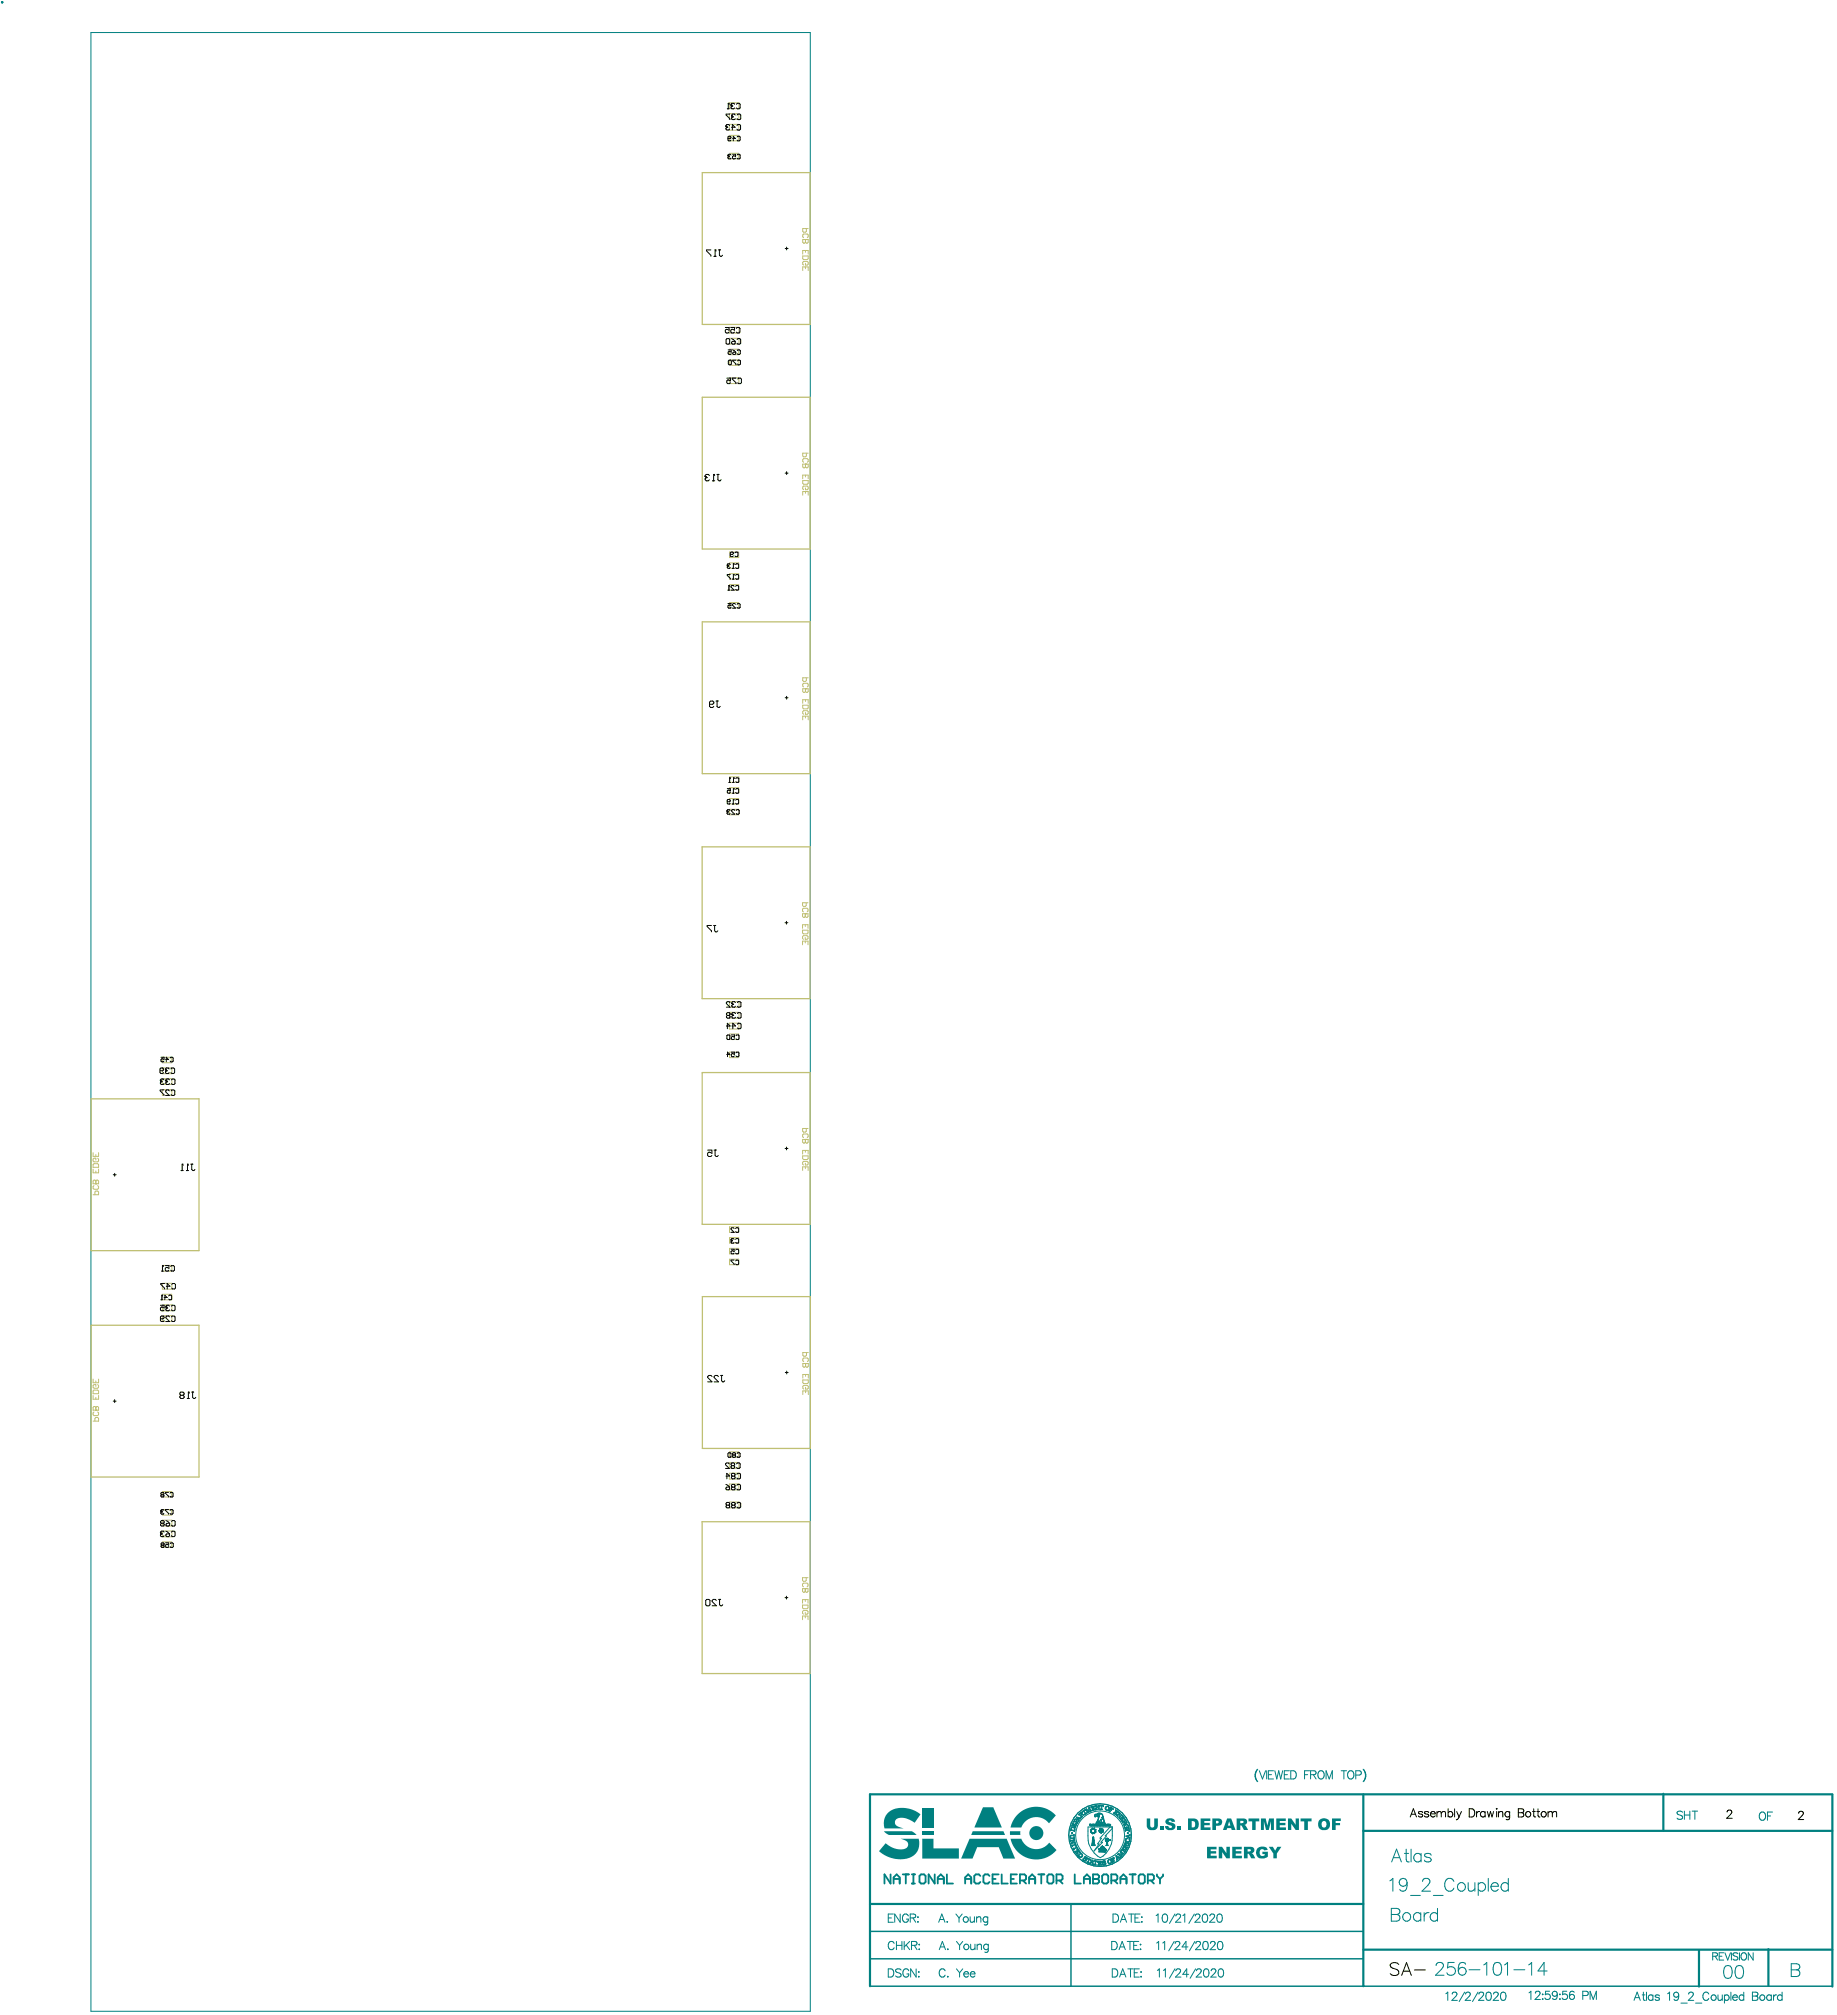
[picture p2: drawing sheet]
<svg xmlns="http://www.w3.org/2000/svg" width="425mm" height="466mm" viewBox="0 0 425 466" stroke-linecap="round" stroke-linejoin="round" font-family="sans-serif">
<g fill="#008080">
<path d="M233.5 423.5h2.4v.9h-2.4z"/>
<path d="M224.9 423.5h7.1l.4 .9h-7.9z"/>
<path d="M227.3 418h2.4l1.9 4.7h-6.3z"/>
<path d="M213.2 425.2h2.6v2.3h5.9v2.3h-8.5z"/>
<path d="M204.3 423.5h6.5l1.1 .9h-6.4z"/>
<path d="M235.4 419.5a6.1 6.1 0 0 1 8.7 .4l-1.6 1.8a3.7 3.7 0 0 0-6.4 1h-2.4a6 6 0 0 1 1.7-3.2z"/>
<path d="M205.5 419.1a6.3 6.3 0 0 1 7.3 .5l-1.3 2a3.9 3.9 0 0 0-4.2-.9 1.1 1.1 0 0 0-.3 1.3 1.1 1.1 0 0 0 1.1 .6l.8 .3h-4.4a3.6 3.6 0 0 1 1-3.8z"/>
<path d="M233.7 425.2h2.4a3.7 3.7 0 0 0 6.5 1l1.7 1.7a6.1 6.1 0 0 1-6.1 2 6.1 6.1 0 0 1-4.5-4.7z"/>
<path d="M224.2 425.2h8.6l1.9 4.6h-2.7l-1.1-2.6h-5l-1 2.6h-2.7z"/>
<path d="M204.8 426.3a4.4 4.4 0 0 0 4.9 1 1.11 1.11 0 0 0 .2-1.2 1.11 1.11 0 0 0-1-.6l-.7-.3h4.2a3.7 3.7 0 0 1-4.2 4.8l-1.2-.1a7.4 7.4 0 0 1-3.8-1.8z"/>
<circle cx="239.6" cy="424" r="1.62"/>
</g>
<g fill="none" stroke="#008080" stroke-width=".23">
<path d="M21 7.5h166.4v457.7h-166.4zM249.2 419.3a7.2 7.2 0 0 0-1.9 6.6M249.4 419.7l.7-.5 .1 .4 .6 .1-.2 .2-.6-.2-.1 .2 .4 .2M249.4 419.7h.1M249.4 419.7h.1l.5 .6M249.7 419.6h.1M249.7 419.4a.21 .21 0 0 1 .4 0 .21 .21 0 0 1-.1 .3l-.1 .1-.3-.3zM250.6 418.8l.4-.1-.2-.2-.6 .5v.2l.3-.3 .4 .6v.1l.3-.2M250.6 418.8h.1M250.6 418.8l.6 .6M251.2 419.4h.1M251.3 419.3h.1"/>
<path d="M251.5 417.7l-1.2 .7-1.1 .9M251.5 417.8l-1.2 .6-1.1 .9M251.6 419.2l-.3 .1M251.6 419.1v.1M252 418l.4 .8M252 418h.1M252 418l-.3 .1 .1 .7-.6-.5-.3 .2 .2 .1 .2 .7M252.1 418.9l-.3-.8 .1 1-.8-.7 .5 .7M252.1 418.9h.1M252.3 417.9l.7-.2 .2 .2h-.6v.3l.3-.3 .1 .4-.4-.1 .2 .4 .5-.4M252.3 417.9h.1M252.3 417.9l.3 .8"/>
<path d="M252.4 418.8h.1M252.4 418.8l-.3 .1M252.5 418.7v.1M252.5 418.7h.1M252.6 418.7h-.1M252.9 417.3l-1.4 .5M253.3 418.2h.1M253.3 418.2v.4l-.8 .2M253.3 418.5h.1M253.3 418.5h.4M253.7 418.5l-.2-.8 .7 .8v-1l-.3 .1 .2 .7-.5-.7h-.3l.1 .2v.7M253.7 418.5h.1"/>
<path d="M253.7 419.7h.1M253.8 419.7h.1M254.1 419.7v.4M254.1 419.7v.1M254.1 419.7h.1M254.2 419.5h.1M254.2 419.5l-.4 .1a.69 .69 0 0 1 .8-.1 .69 .69 0 0 1 .4 .6M254.2 419.5l.2 .1-.3 .1M254.3 417.5l.8 .1v.2l-.3-.2 .1 .9h-.5l.2-.2v-.6l-.3 .1zM255.8 417.3l-1.4-.1-1.5 .1-1.4 .4M255.8 417.3l1.4 .5M256.7 418.9h.1"/>
<path d="M256.7 418h.1M256.7 418l.7 .2v.3l-.5-.4-.1 .3h.3M256.7 418l-.2 .7-.2 .1 .4 .1M257.1 418.4h.1M257.1 418.4l-.1 .4-.3-.3v.4M257.2 417.8l1.2 .6 1.1 .9M257.2 417.7l1.2 .7 1.1 .9M257.5 419.3h-.1M258 418.6l.6 .4v.3M258 418.6h.1M258 418.6l-.3 .6-.2 .1M258.5 419.3l-.2-.4h-.2l-.1 .1 .3 .1-.2 .3-.2-.3-.2 .3 .7 .2-.3 .2-.7-.5"/>
<path d="M258.5 419.3h.1M258.8 419.2l-.4 .6-.2 .1 .3 .2M258.8 419.2l.3 .2-.2 .9 .4-.6M258.8 419.2h.1M259.2 419.6l.3 .3M259.2 419.6l.1 .1M259.5 419.3a7.3 7.3 0 0 1 2 6.6M259.5 419.9l-.7 .5 .1-1-.5 .7M259.5 419.9h.1M259.6 420h.1M247.1 424.4l.2 1.5M247.3 425.9l.4 1.4"/>
<path d="M247.5 425.5h.1M247.5 425.5l.1 .4M247.5 425.5l.1 .1M247.6 425.6h.1M247.6 425.9h.1M247.6 423.4h.1M247.6 423.4l.8 .2M247.7 427.2l.6 1.3 .9 1M247.7 427.3l.7 1.2 .8 1.1M247.8 426.7l.1 .4 .7-.4h.2M247.8 422.3h.1M247.8 422.7a.38 .38 0 0 1 .6 .1 .38 .38 0 0 1-.1 .5l-.6-.2z"/>
<path d="M247.8 426.7l.9-.3 .1 .3M247.8 426.7h.1M248 422.1l.3-.5h-.3l-.2 .7M248 422.1h.1M248 422.1l.3 .1-.1-.4 .4 .2-.3 .2 .4 .1v-.6l.2 .2-.2 .7-.1-.1-.8-.2M248.2 427.5h.1M248.2 427.5l.1 .3M248.3 421.3l.2-.4a.28 .28 0 0 1 .4-.2 .28 .28 0 0 1 0 .4l-.1 .2 .5 .1-.3 .3M248.3 421.3h.1M248.3 421.3l.6 .2 .1 .2M248.3 424.3h.1M248.3 427.8h.1"/>
<path d="M248.3 424.3l-.6 .1a.38 .38 0 0 0-.3 .4 .38 .38 0 0 0 .3 .4l.7 .1M248.4 424.3v.4l-.6-.1a.28 .28 0 0 0-.3 .2 .28 .28 0 0 0 .3 .3l.6-.2v.4M248.4 425.3h.1M248.4 425.4l.1 .3-.7 .6 .7-.3 .1 .3-.9 .1 .7-.8-.8 .1v.2M248.4 425.4h.1M248.4 425.4l-.8 .2M248.4 423.6h.1M248.5 423.2l-.1 .4M248.5 423.2a.48 .48 0 0 0-.3-.7 .48 .48 0 0 0-.6 .5v.4M248.5 428.2h.1M248.5 420.8l.4 .2-.1 .3-.4-.2zM248.8 426.7h.1"/>
<path d="M248.9 427.2l-.7 .3M248.9 427.2l-.3-.3h.2l.4 .7-.2 .1v-.4l-.7 .5M248.9 427.2h.1M249 420.4l.4 .1-.2 .2zM249 421.7h.1M249.2 429h.1M249.3 427.7l-.8 .5M249.3 427.7l.4 .6-.2 .2-.2-.6-.2 .2 .3 .2-.3 .2-.1-.4-.3 .3 .6 .4h-.3l-.5-.6M249.3 427.7h.1M249.3 421.2h.1M249.5 429.1l.4-.4a.35 .35 0 0 1 .3 .4 .35 .35 0 0 1-.4 .3 .35 .35 0 0 1-.3-.3zM249.8 428.5l-.4 .6-.2-.1"/>
<path d="M249.8 428.4l.3 .3a.49 .49 0 0 1 .1 .8 .49 .49 0 0 1-.8-.1l-.2-.4M249.8 428.4h.1M249.9 428.7h.1M249.9 420.4l-1-.1 .4 .9M249.9 420.4h.1M250 420.4l-.3 .3-.2-.2-.2 .3 .3 .2-.3 .2M250 420.3h.1M250.3 420.1h.1M250.3 420.1l-.3 .2M250.7 429.5l.3-.1 .4 .3-.1 .2-.2-.4-.3 .2a.36 .36 0 0 1 .4 .4 .36 .36 0 0 1-.4 .3l-.4-.3 .1-.3 .2 .5 .3-.1zM251.3 430.6v.1M251.3 429.9l.2-.2 .8 .4-.1 .3"/>
<path d="M251.3 429.9l.5 .1-.3 .6M251.5 430.6l-.2 .1M251.5 430.6h.1M251.6 422.5h5.6v1a5.9 5.9 0 0 1-2.8 6.1 5.8 5.8 0 0 1-2.8-6.1zM251.9 430.9h.1M251.9 430.9l.3 .2M251.9 430.9l.8-.7 .1 1.1-.3-.2 .1-.3-.4-.1v.3M251.9 422l.1 .2h.3M251.9 421.9v.1M251.9 421.9h.1M252 421.9h-.1M252 421.9l.5 .2-.2-.2h.1l.4 .4-.5-.1"/>
<path d="M252.2 430.3l-.3-.3-.3 .7 .1 .2-.4-.3M252.2 430.3v.1M252.2 431v.1M252.3 422.2h.1M252.4 423.9h-.1M252.4 426.8l.4-.1v-.2l.1 .3M252.4 423.2h-.3l.2 .2-.2 .1 .3 .1-.3 .2 .3-.1-.1 .2M252.4 423.2h.1M252.5 426.8h.1M252.5 426.3h.5M252.5 426.3l.1 .1M252.6 422.8l.1 .3"/>
<path d="M252.6 426.1h.4M252.6 422.8h.1M252.6 422.8v.3l-.3-.1 .1 .2M252.6 425.6l.4 .1zM252.6 426l.2-.3v.9M252.6 430.3v.5l-.3-.1zM252.6 426l.1 .1M252.6 426h.4M252.6 423.8v.3l.1-.2M252.6 423.8l-.2 .1M252.6 422l.2 .3h.2M252.6 425.8h.4"/>
<path d="M252.6 423.8h.1M252.6 425.6h.3zM252.6 425.6l.2-.7 .1 .8M252.6 421.9h.2l.3 .2-.2-.2h.2l.4 .4-.5-.1M252.6 426.8h.1M252.6 421.9v.1M252.7 426.8h.1M252.7 423.1h.1M252.7 425.2h.2h-.2M252.7 425h.1M252.7 425h.2M252.7 425.8l-.1-.1-.2 1.1h.8v-.1l-.7-.1 .3-.3"/>
<path d="M252.7 426.6l-.1-.5v.6M252.7 426.5v.1M252.7 426.7v.1M252.7 423.9h.1M252.8 424.9h-.1M252.8 425.2l-.1 .1h.2l-.1-.1M252.8 425l.1 .1h-.2zM252.8 424.9v1.4M252.8 426.3h.1M252.8 426l-.3 .3M252.8 426.5h-.1M252.8 426.3l.3 .3"/>
<path d="M252.8 424.9h.1M252.8 425.7l.2 .3M252.8 426l.2 .3M252.9 425.8v-.1l.2 1.2M252.9 425h.1M252.9 423.8l-.1 .3-.1-.2M252.9 423.8h.1M252.9 426.7v.1M252.9 425.4l-.2 .1h.2M253 423.1l.2-.1-.1 .2M253 422.2h.1M253 423.1h.1"/>
<path d="M253 426l-.1 .1M253 431.2h.1M253 431.2l.4 .1M253 422.2v.1M253 431.2l.3-.7h-.4l.1-.2 .8 .1v.3l-.4-.2v.8M253 426.3l-.1 .1M253 426.4l-.5 .1M253 423.8l.1 .3-.2-.3M253 423.8h.1M253.1 422.8l-.2 .2-.1-.2-.1 .3M253.1 422.8l-.1 .3M253.1 422.8h.1"/>
<path d="M253.1 423.2l.3-.1-.3 .2 .3 .1-.2 .1 .2 .2-.3-.1M253.1 423.7l.1 .2-.1-.1M253.1 423.6v.1M253.1 423.2h.1M253.3 422l.2 .3 .2-.1M253.3 421.9h.2l.3 .2-.2-.2 .3 .1M253.3 421.9v.1M253.4 431.3h.1M253.5 421.6h.1M253.7 422.2h.1M253.7 420.1h-.3l-.2 .1-.1-.2v-.3l.5-.1a.86 .86 0 0 1 1.4 .1l.6 2-.4-.2-.3 .3-.2-.3v.1M253.7 420.1a.54 .54 0 0 1 .1 .8l-.4 .8 .4-.2 .1 .3 .4-.3"/>
<path d="M253.8 420l.3 .4-.6 1.2M253.8 420l.3 .1-.5-.2-.4 .2-.1-.1a.52 .52 0 0 1 .6-.4 .52 .52 0 0 1 .5 .5h-.1M253.9 431.3h.1M253.9 430.5h.8l.1 .2-.6-.2-.1 .3 .4-.1-.1 .4-.3-.2v.4l.7-.2-.1 .3-.8-.1M253.9 430.5h.1M253.9 430.5v.8M253.9 422l.3 .3-.5-.1M254 422l.2-.1 .3 .2-.2-.2h.2l.3 .4-.4-.1M254 422l.2 .3h.2M254 427.7l.1 .1M254 427.6h.2M254 427.6v.1"/>
<path d="M254 421.3h.1M254 421.3l.1-.2v.2M254.1 421.3h-.1M254.1 428.2h1.4M254.1 428.2v.1l1.4 .1M254.1 423.3a.7 .7 0 0 1 1 .2 .75 .75 0 0 1-1-.2zM254.1 420.1h.1M254.2 427.8v.1M254.2 427.6v.2M254.2 423.1l.1 .3M254.2 427.8h.1M254.2 427.7v.1"/>
<path d="M254.2 427.6l-.1 .1 .1 .2M254.2 427.6v.1M254.2 427.6h.1M254.3 423l-.1 .1M254.3 423l.1 .1M254.3 427.8l-.1 .1M254.3 423h.1M254.3 421.5v.1M254.3 423.5h.1M254.3 428l-.2 .2M254.3 428.1h.1M254.3 427.6v.5"/>
<path d="M254.3 427.7h-.3M254.3 427.8h-.1M254.4 422.2h.1M254.3 423v.1M254.3 421.6l.1 .2 .3-.2M254.3 423.4l-.1 .3M254.3 423.5l-.1 .2M254.3 423.4l.7 .4-.1-.4M254.4 423h.1M254.4 422.2v.1M254.4 423l-.1 .1M254.4 423.5h-.1"/>
<path d="M254.4 422.3h.1M254.4 427.5l-.1 .1M254.4 423.1l.5 .4M254.4 427.5v.6h.3M254.4 423.1l.5 .3M254.4 427.4h.4M254.4 423.6l.2 .4M254.4 423.2l.1 .4M254.5 423.6l.1 .4M254.5 423.2l-.1 .2M254.5 423.3l-.2 .2M254.6 423.4v.1z"/>
<path d="M254.6 423.7h-.4M254.6 420.7v.1M254.6 421.2v.1M254.6 420.8h.1M254.6 427.8v.3M254.6 421v.2zM254.6 421.6l-.2 .1-.2-.3-.3 .3v-.3l-.4 .2M254.6 427.3h.2M254.6 422.9l-.1 .3M254.6 422.9h.1M254.6 422.9l-.2 .3M254.6 428.1h.1"/>
<path d="M254.7 423.5h-.1M254.7 422.9v.3M254.7 422.9l.1 .3M254.7 423.9l-.1 .1M254.7 427.1l-.3 .4M254.7 422l.2 .3 .2-.1M254.7 427.1l-.2 1M254.7 427.1l-.1 1M254.7 421.9l.6 .1M254.7 421.9v.1M254.7 423.7h.1M254.7 423.6v.3"/>
<path d="M254.7 423.6v.1M254.7 423.6h.1M254.7 423.6l.1 .1M254.8 423.6l-.1 .3M254.8 423.2v.4M254.8 423.6v.1M254.8 420.3v.2zM254.8 423.1l-.3 .2M254.8 423.7h-.1M254.8 427.8l.1 .3-.1 .1zM254.8 423.1l.2-.1-.1 .4M254.9 423.4l-.3 .3"/>
<path d="M254.9 427.1h-.1M254.9 427h.1M254.9 427v.1M254.9 427l-.1 .1M254.9 427.7l.1 .4h.2M254.9 428.1h.1M254.9 420.5l.1 .1M255 430.5l.5-.1 .1 .2-.4-.2-.2 .2 .2 .1a.37 .37 0 0 1 .4 .1 .37 .37 0 0 1 0 .5 .37 .37 0 0 1-.5 0l-.2-.2 .5 .2 .1-.1v-.3a.38 .38 0 0 1-.4 0 .38 .38 0 0 1-.1-.4zM255 427.1l-.2 1M255 427.5l.3 .1M255 427.7h.1M255 427.5l.2 .1"/>
<path d="M255 427.1h-.3M255 427.1h.1M255 420.1h.1M255 427.1l-.4 1M255 427.5v.5M255 420.1l.4 1.5-.3-.3-.2 .4-.2-.4-.1 .3M255 420.6v.2zM255 427.6h.1M255 422.2h.1M255 428h.1M255 427.2l-.1 .9M255.1 428v.1"/>
<path d="M255.1 427.2h.1M255.1 427.6v.4M255.1 427.7v.3M255.1 427.6h.1M255.1 427.9h-.1M255.1 427.1l-.2 .4M255.1 428l.1 .1M255.1 427.1l.1 .1M255.1 427.1l-.1 .1M255.1 427.1l-.3 1M255.1 428h.1M255.1 428.1h.1"/>
<path d="M255.1 427.7l.1 .4M255.1 427.3v.3M255.2 428.1h-.1M255.2 427.3l-.1-.1 .2 .2M255.2 427.3l.1 .1M255.2 427.8h.4M255.2 427.8h.1M255.2 427.9h-.2M255.2 427.9l.1 .1h-.2M255.2 427.5h.1M255.2 427.2h.1M255.2 427.2l-.1 .5"/>
<path d="M255.2 427.4v.5M255.2 427.2l-.1 .1M255.2 427.2l-.2 .3M255.2 428h-.1M255.2 427.9h-.1M255.3 427.3v.2M255.3 427.7h.3M255.3 427.9l.1 .1M255.3 427.2l.1 .1M255.3 427.8l.1 .2M255.3 427.5v.4M255.3 427.3h.1"/>
<path d="M255.3 427.3l-.1 .1M255.3 422l.2 .3-.4-.1M255.3 427.3l.1 .2M255.3 427.3l-.2 .4M255.3 422l.3 .3 .1-.1M255.4 427.5h.1M255.4 427.5h-.1M255.4 427.7h.2M255.4 427.7v.1M255.4 427.7v.2M255.4 427.8v.1M255.4 427.6v.1"/>
<path d="M255.4 428.1h-.2M255.4 427.4v.1M255.4 427.7l.2 .1M255.4 427.3l.1 .2M255.4 427.7h.1M255.4 427.6h.2M255.4 427.9v.1M255.4 427.9h.1M255.4 427.5v.1M255.5 427.9h.1M255.5 427.5l-.1 .6M255.5 427.9h-.1"/>
<path d="M255.5 427.5v.1M255.5 427.9l-.1 .1M255.5 428h.1M255.5 427.8l-.1 .3-.2-.2M255.5 427.8v.2M255.5 428.2v.2M255.5 427.8v.1M255.6 425.6h.2zM255.6 427.7v.1M255.6 425.4l.2 .1zM255.6 427.8h.1M255.6 427.7h.1"/>
<path d="M255.6 426.8h.7M255.6 427.8v.2M255.6 427.9h.2M255.6 427.9v.1M255.7 425.5h.2M255.7 427.8h-.1M255.7 425.5h.1M255.7 425.3l.1 .1zM255.7 425.7l.1-.1zM255.7 427.7h.1M255.7 427.8h.1M255.7 425.4l.1 .1z"/>
<path d="M255.7 422.2h.1M255.7 427.7v.1M255.7 425.8l.1-.1zM255.7 427.7l-.5 .1M255.7 427.7l-.1 .1M255.8 425.3v.1zM255.8 427.9l-.3 .5M255.8 425.5h.1M255.8 427.9l-.3 .3M255.8 425.4h.1M255.8 425.5l.1 .1M255.8 426.8h.3"/>
<path d="M255.8 425.3l.1 .1M255.8 425.7h.1M255.9 426.7h.2M255.9 425.7h.1M255.9 425.7l-.1 .2 .1-.2M255.9 425.2l-.1 .1M255.9 425.2v.2M255.9 425.1l.1 .2zM255.9 425.4v.1M255.9 426.4h.2M255.9 426.5h.2M255.9 425.4h.1"/>
<path d="M255.9 425.4l-.2-.2 .2 .2M255.9 426.3h.2M255.9 426.2h.2M255.9 425.7v.1zM255.9 426l-.1 .8M255.9 425.5v.1M255.9 425.4l.1 .1M255.9 426.1h.2M255.9 425.5h.1M256 425.6l-.3 .2 .1-.1M256 425.7l-.1 .3M256 425.5v.1"/>
<path d="M256 425.6l-.1 .1M256 425.3h.1M256 425.7h.1M256 425.5h.1M256 425.6h.1M256 425.6v.3M256 425.3v-.1v.3M256 426v.8M256 425.5h-.1M256 425.4h-.1M256 422l-.3-.1 .2 .2-.4-.2-.2 .1M256 422l.1 .1"/>
<path d="M256 425.6l.1 .1M256 422l.3-.1 .3 .2-.2-.2h.3l.1 .4-.4-.1M256 426l.2 .8M256 425.6l.3 .3-.2-.2M256 425.7v.3zM256 425.1v.2zM256 425.4h.1M256 422l.2 .3-.5-.1M256 425.4l.1 .1M256.1 425.6h.1M256.1 425.7v.1zM256.1 425.6h-.1"/>
<path d="M256.1 425.5h.1M256.1 425.7h-.1M256.1 425.4h.1M256.1 425.2v.1M256.1 425.7h.1M256.1 425.7l.1 .1M256.1 422.1l.4 .2M256.1 426h-.2l-.1 .8M256.1 425.6v.1M256.2 425.5h.2M256.2 425.5h.1M256.2 425.6v.1"/>
<path d="M256.2 425.6l.2 .1h-.2M256.2 425.4l.1-.1-.2 .2M256.2 425.2l-.1 .2zM256.2 425.6l.1 .1M256.2 425.6h.2M256.2 425.3l-.1 .1M256.2 425.3h.1M256.3 425.7h.1M256.3 425.5h-.2M256.3 425.5h.1M256.4 422.2h.1M256.4 425.5v.1"/>
<path d="M256.4 425.5h.3v.2l-.3-.1M256.4 425.5l.3-.1zM256.4 425.6h.3M256.4 422.2l.1 .1M256.5 422.3h.1M256.7 422.5l-2.4 2.6 .4 .1-.9 1.2 .3 .1-1.1 1.6 1.9-2h-.4l1.3-1.5h-.3l1.7-1.7v-.4M256.8 430h.1M256.8 429.9l.7-.3 .2 .1-.6 .2 .1 .3 .2-.3 .2 .3h-.3l.3 .4M256.8 430h.2l.2 .7M257.2 430.7l.1 .1M257.6 430.6h.1M257.6 430.6l-.3 .2"/>
<path d="M258 429.2l1 .4-.3 .2-.2-.3-.2 .2 .2 .3-.3 .2zM258.1 429.3l.4 .2-.3 .2zM258.2 430.2h.1M258.4 428.9h.1M258.4 428.9l.6 .4 .1 .2 .2-.3M258.4 420.1h.1M258.9 420.5h.2l.5-.5 .5 .6-.2 .2-.2-.6-.2 .2 .3 .2-.3 .2-.1-.4-.2 .2-.1 .2 .6 .3-.4 .1zM259.2 428l-.2 .2 .3 .7-.7-.3-.2 .3M259.2 428.1l.4 .5h.3M259.2 428v.1M259.2 427.9h.1M259.3 429.2l-.1 .1"/>
<path d="M259.5 427.7v.1M259.5 421.3h.1M259.5 421.3l.1 .3 .3-.3 .1 .2M259.6 428.9l-.5-.6 .3 .8-.8-.3 .6 .5M259.6 428.9h.1M259.7 427.2l.5-.7 .2 .1v.2l.6-.1-.1 .2-.6 .1-.1 .2h.5M259.7 427.2h.1M259.7 427.2l.8 .2v.2M259.9 428.6h.1M259.9 428.6l-.3 .3M259.9 427.4l-.4 .3M259.9 427.3h-.2l-.5 .6"/>
<path d="M259.9 427.3v.1M260 421.3l.3-.2 .2 .4-.3 .1zM260.1 426.6l.2 .1-.1 .4-.3-.2zM260.2 426l.8 .3M260.2 426h.1M260.2 423.1h.1M260.2 423.1l.1 .4M260.2 426l-.1 .3h.2l.6 .3M260.2 420.8l.4 .7-.1 .2-.4-.1-.2 .6-.1-.3 .2-.4M260.2 420.8v.1M260.2 420.9l-.7 .4M260.3 427.5l-.2 .7-.3-.2 .3-.2-.3-.2-.1 .3-.2-.1"/>
<path d="M260.3 423.5h.1M260.3 423.4v.1M260.3 423.3v.1M260.3 427.5l.2 .3-.5 .6-.1-.2-.6-.3M260.3 427.5h.1M260.3 424.6l1-.4v.4h-.4v.3h.4l-.1 .3zM260.3 425.2h.4l-.3 .2-.1 .3 .5 .2 .3-.2v-.5a.51 .51 0 0 1-.1 .8 .51 .51 0 0 1-.7-.1 .51 .51 0 0 1 0-.7zM260.3 425.2h.1M260.4 428.5a7.2 7.2 0 0 1-11.2 1.1M260.5 424.7l.4-.1v.3zM260.5 427.6h.1M260.5 422.9h.1"/>
<path d="M260.7 427.2h.1M260.7 427.2l-.2 .4M260.9 426.6h.1M261 422.5h.1M261 422.5h-.1a.48 .48 0 0 0-.7-.6 .48 .48 0 0 0 0 .9l-.1 .1h.4M261 422.5l-.3 .2 .1-.2a.36 .36 0 0 0-.2-.5 .36 .36 0 0 0-.5 .2 .36 .36 0 0 0 .2 .5l.2-.2v.4M261 426.2l-.1 .4M261 426.2v.1M261.1 423.1l-.1-.1-.3 .2 .4 .2 .1-.1v.3l-.6-.3h-.3M261.1 423v.1M261.1 423l-.1-.3-.4 .4h-.4M261.2 425.3h.1"/>
<path d="M261.5 425.9l-.5 1.4-.6 1.2M261.6 424.4l-.1 1.5"/>
<circle cx="256" cy="418.3" r=".38"/>
<circle cx="256" cy="418.2" r=".49"/>
<circle cx="247.9" cy="423.9" r=".12"/>
<circle cx="254.4" cy="424.5" r="5.7"/>
<circle cx="256.6" cy="430.5" r=".49"/>
<circle cx="256.6" cy="430.6" r=".38"/>
<circle cx="260.8" cy="423.9" r=".12"/>
</g>
<path d="M315.2 415v44.4M384.6 414.9v8.4M423.7 415h-222.5v44.4M423.7 415.1v44.3M315.2 423.4h108.5M201.2 440.3h114M315.2 450.9h108.5M392.8 451v8.4M408.9 450.8v8.4" fill="none" stroke="#008080" stroke-width=".51"/>
<path d="M201.2 453h114M201.2 446.7h114M201.4 459.4h222.3M247.6 440.3v19.1" fill="none" stroke="#008080" stroke-width=".34"/>
<g fill="#008080">
<path d="M213.2 423.5h2.6v.9h-2.6z" fill-rule="evenodd"/>
<path d="M213.2 418.1h2.6v4.6h-2.6z" fill-rule="evenodd"/>
</g>
<path d="M.5 .4v.2z" fill="none" stroke="#008080" stroke-width=".42"/>
<g fill="none" stroke="#008080" stroke-width=".23">
<path d="M389 419.1a.72 .72 0 0 0-.7-.3 .72 .72 0 0 0-.5 .5l.1 .3 .9 .4 .2 .5a.83 .83 0 0 1-1.2 0M389.5 418.9v1.9M389.5 419.8h1.2M390.7 418.9v1.9M391.2 418.9h1.3M391.9 418.9v1.9M407.1 419.2a.95 .95 0 0 1 1.2 .6 .95 .95 0 0 1-.6 1.2 .99 .99 0 0 1-1-.7 .99 .99 0 0 1 .4-1.1zM408.7 420h.7M409.8 419.1h-1.1v1.9M321.8 430.6l1.1-2.9 1.1 2.9M322.2 429.6h1.4M324.7 428.6h1"/>
<path d="M325.1 427.7v2.4l.2 .4 .5 .1M326.3 427.7v2.9M328.6 429.1a.94 .94 0 0 0-1.4-.2 .94 .94 0 0 0 0 1.4 .94 .94 0 0 0 1.4-.1M328.6 428.6v2M330.9 429.1a.89 .89 0 0 0-1.5 0l.1 .3 1.3 .4 .1 .4a.89 .89 0 0 1-1.5 0M205.4 455.3h.6a1.02 1.02 0 0 1 .7 1 1.02 1.02 0 0 1-.7 .9h-.6zM205.4 443.6h.7M206.6 442.7h-1.2v1.9h1.2M206.7 449.5a.7 .7 0 0 0-.8-.5 .7 .7 0 0 0-.5 .7v.5a.7 .7 0 0 0 .5 .7 .7 .7 0 0 0 .8-.4M207.3 449.9h1.2M207.3 449v1.9M208.1 442.7v1.9l-1.2-1.9v1.9"/>
<path d="M208.3 455.6a.72 .72 0 0 0-.6-.3 .72 .72 0 0 0-.6 .5l.2 .3 .9 .3 .1 .6a.83 .83 0 0 1-1.2 0M208.5 449v1.9M209.1 449v1.9M209.5 449.8l.8 1.1M210 443.1a.7 .7 0 0 0-.8-.4 .7 .7 0 0 0-.5 .7v.4a.68 .68 0 0 0 .6 .8 .68 .68 0 0 0 .7-.8h-.4M210.1 455.8a.7 .7 0 0 0-.8-.5 .7 .7 0 0 0-.5 .8v.4a.68 .68 0 0 0 .6 .8 .68 .68 0 0 0 .7-.8h-.4M210.3 449l-1.2 1.3M210.5 443.6l1-.1 .2-.3-.1-.4-.3-.1h-.8v1.9M210.8 449.9l1-.1 .2-.2-.1-.4-.3-.2h-.8v1.9M211.1 443.6l.6 1M211.4 449.9l.6 1M211.8 455.3v1.9l-1.2-1.9v1.9"/>
<path d="M212.2 443.3v.2zM212.2 444.4v.2zM212.4 456v.2zM212.4 457.1v.1zM212.5 450.7v.2zM212.5 449.6v.2zM217 444.6l.8-1.9 .7 1.9M217.2 450.9l.7-1.9 .7 1.9M217.3 443.9h.9M217.4 450.3h.9M218.5 455.8a.7 .7 0 0 0-.8-.5 .7 .7 0 0 0-.5 .8v.4a.7 .7 0 0 0 .5 .8 .7 .7 0 0 0 .8-.5M219 444.4v.2z"/>
<path d="M219.1 457.1v.1zM219.1 450.7v.2zM221 442.7l.7 .9M221.2 455.3l.7 1M221.2 449l.7 .9M221.7 443.6v1M221.9 449.9v1M221.9 456.3v.9M222.5 442.7l-.8 .9M222.6 455.3l-.7 1M222.6 449l-.7 .9M222.8 456.5v.2a.58 .58 0 0 0 .5 .5 .58 .58 0 0 0 .6-.2"/>
<path d="M222.9 456.3a.52 .52 0 0 1 .6-.3 .52 .52 0 0 1 .4 .5h-1.1zM224.3 443.3l.1 1.2 .5 .1 .4-.4M224.3 456.5v.2a.58 .58 0 0 0 .5 .5 .58 .58 0 0 0 .6-.2M224.4 456.3a.52 .52 0 0 1 .6-.3 .52 .52 0 0 1 .4 .5h-1.1zM224.4 449.6l.1 1.2 .5 .1 .4-.4M225.3 443.3v1.3M225.4 449.6v1.3M225.8 443.7l.5-.4 .4 .1 .1 1.2M225.8 443.3v1.3M225.9 450l.5-.4 .4 .1 .1 1.2M225.9 449.6v1.3M228.4 443.6a.61 .61 0 0 0-.9-.1 .61 .61 0 0 0 0 .9 .61 .61 0 0 0 .9-.1"/>
<path d="M228.4 443.3v1.5a.5 .5 0 0 1-.3 .4 .5 .5 0 0 1-.5-.1M228.5 449.9a.61 .61 0 0 0-.9-.1 .61 .61 0 0 0 0 .9 .61 .61 0 0 0 .9-.1M228.5 449.6v1.5a.5 .5 0 0 1-.3 .4 .5 .5 0 0 1-.5 0M257 449h.7a1.02 1.02 0 0 1 .6 1 1.02 1.02 0 0 1-.6 .9h-.7zM257.2 455.3h.6a1.02 1.02 0 0 1 .7 1 1.02 1.02 0 0 1-.7 .9h-.6zM257.3 442.7h.7a1.02 1.02 0 0 1 .6 .9 1.02 1.02 0 0 1-.6 1h-.7zM258.7 450.9l.8-1.9 .7 1.9M258.9 457.2l.7-1.9 .7 1.9M259 450.3h.9M259 444.6l.8-1.9 .7 1.9M259.1 456.6h.9M259.3 443.9h.9"/>
<path d="M260.6 449h1.3M260.8 455.3h1.2M260.9 442.7h1.3M261.3 449v1.9M261.4 455.3v1.9M261.6 442.7v1.9M262.1 449.9h.8M262.3 456.3h.7M262.4 443.6h.7M263.3 449h-1.2v1.9h1.2M263.4 455.3h-1.1v1.9h1.1M263.6 442.7h-1.2v1.9h1.2"/>
<path d="M263.7 449.6v.2zM263.7 450.7v.2zM263.8 456v.2zM263.8 457.1v.1zM264 443.3v.2zM264 444.4v.2zM267.3 443l.5-.3v1.9M267.4 449.4l.5-.4v1.9M267.6 455.7l.5-.4v1.9M268.8 449.4l.5-.4v1.9M269 442.8a.62 .62 0 0 1 .9 .2 .96 .96 0 0 1-.6 1.6 1.22 1.22 0 0 1-.3-1.8zM269 455.7l.5-.4v1.9"/>
<path d="M271.5 449l-1.3 2.2M271.7 455.3l-1.3 2.2M271.7 442.7l-1.3 2.1M271.7 449.5l.4-.5 .5 .1 .2 .3-.3 .6-.9 .9h1.3M271.9 455.8l.3-.5 .6 .1 .2 .3-.3 .6-.9 .9h1.3M271.9 443.1l.3-.4 .6 .1 .2 .2-.3 .7-.9 .9h1.3M273.5 443l.4-.3v1.9M274.7 450.3h-1.4l.9-1.3v1.9M274.8 456.6h-1.3l.9-1.3v1.9M276.1 442.7l-1.2 2.1M276.3 449l-1.3 2.2M276.4 443.1l.3-.4 .6 .1 .2 .2-.3 .7-.9 .9h1.2"/>
<path d="M276.4 455.3l-1.2 2.2M276.5 449.5l.4-.5 .5 .1 .2 .3-.3 .6-.9 .9h1.3M276.7 455.8l.3-.5 .6 .1 .1 .3-.2 .6-.9 .9h1.2M278.2 442.8a.62 .62 0 0 1 .9 .2 .96 .96 0 0 1-.6 1.6 1.21 1.21 0 0 1-.3-1.8zM278.4 449.1a.62 .62 0 0 1 .9 .3 .96 .96 0 0 1-.7 1.5 1.21 1.21 0 0 1-.2-1.8zM278.5 455.4a.62 .62 0 0 1 .9 .3 .96 .96 0 0 1-.6 1.5 1.21 1.21 0 0 1-.3-1.8zM279.8 443.1l.3-.4h.4l.3 .3-.2 .7-.9 .9h1.2M279.9 449.5l.3-.5h.4l.4 .4-.3 .6-.9 .9h1.3M280 455.8l.4-.5h.4l.3 .4-.2 .6-.9 .9h1.2M281.6 442.8a.62 .62 0 0 1 .9 .2 .96 .96 0 0 1-.6 1.6 1.21 1.21 0 0 1-.3-1.8zM281.8 449.1a.62 .62 0 0 1 .9 .3 .96 .96 0 0 1-.7 1.5 1.21 1.21 0 0 1-.2-1.8zM281.9 455.4a.62 .62 0 0 1 .9 .3 .96 .96 0 0 1-.6 1.5 1.21 1.21 0 0 1-.3-1.8z"/>
<path d="M414.2 454.2l1.7 .1a.68 .68 0 0 1 0 1.1l-.5 .2a.78 .78 0 0 1 .8 .7 .78 .78 0 0 1-.8 .8h-1.2zM414.2 455.6h1.2"/>
<circle cx="223.3" cy="444" r=".63"/>
<circle cx="223.4" cy="450.3" r=".63"/>
</g>
<g fill="#008080">
<path d="M279.1 427.1h2.2v.6h-1.4v.4h1.3v.6h-1.3v.5h1.4v.6h-2.2z"/>
<path d="M281.8 427.1h.8l1 1.5v-1.5h.8v2.7h-.8l-1-1.5v1.5h-.8z"/>
<path d="M284.9 427.1h2.2v.6h-1.4v.4h1.3v.6h-1.3v.5h1.5v.6h-2.3z"/>
<path d="M290.8 427.4l.7-.3h.7l.7 .2 .2 .5-.8 .1a.67 .67 0 0 0-.9 0 .67 .67 0 0 0-.1 .9 .68 .68 0 0 0 1.1 .3v-.3h-.5v-.5h1.3v1.1l-.7 .4h-.7a1.42 1.42 0 0 1-1.3-.9 1.42 1.42 0 0 1 .3-1.5z"/>
<path d="M293.4 427.1h.9l.5 .9 .6-.9h.9l-1.1 1.6v1.1h-.8v-1.1z"/>
<path d="M265.1 420.6h.8l.1 1.7a.44 .44 0 0 0 .5 .4 .44 .44 0 0 0 .4-.5v-1.6h.8v2l-.3 .4-.6 .3-.9-.1-.5-.3-.3-.5z"/>
<path d="M268.2 422.5h.8v.7h-.8z"/>
<path d="M269.8 420.6l1-.1a.87 .87 0 0 1 .9 .8l-.8 .1a.37 .37 0 0 0-.3-.4 .37 .37 0 0 0-.4 .3l1.2 .4a.91 .91 0 0 1 .2 1.2 .91 .91 0 0 1-1.2 .4l-.4-.1a.75 .75 0 0 1-.6-.9h.7a.42 .42 0 0 0 .4 .5 .42 .42 0 0 0 .5-.4l-.7-.3a.81 .81 0 0 1-.8-.5 .81 .81 0 0 1 .3-1z"/>
<path d="M272.2 422.5h.8v.7h-.8z"/>
<path d="M277.6 420.6h2.2v.6h-1.3v.4h1.2v.5h-1.2v.5h1.4v.6h-2.3z"/>
<path d="M288.7 420.6h2.5v.6h-.9v2h-.8v-2h-.8z"/>
<path d="M291.5 420.6h1.1l.4 1.6 .4-1.6h1.1v2.6h-.6v-2l-.5 2h-.7l-.5-2v2h-.7z"/>
<path d="M295.1 420.6h2.2v.6h-1.4v.4h1.3v.5h-1.3v.5h1.4v.6h-2.2z"/>
<path d="M297.8 420.6h.8l1 1.4v-1.4h.7v2.6h-.7l-1-1.4v1.4h-.8z"/>
<path d="M300.7 420.6h2.6v.6h-.9v2h-.8v-2h-.9z"/>
<path d="M308 420.6h2v.6h-1.2v.4h1v.5h-1v1.1h-.8z"/>
<path d="M288.5 427.7v.5h.4a.28 .28 0 0 0 .3-.3 .28 .28 0 0 0-.4-.2zM287.6 427.1h1.5a.77 .77 0 0 1 .9 .7 .77 .77 0 0 1-.6 .8l.4 .3 .4 .9h-.9l-.6-1.1h-.2v1.1h-.9z"/>
<path d="M275.5 421.2v1.4h.6l.2-.5a.68 .68 0 0 0-.6-.9zM274.7 420.6h1.4l.7 .3 .3 .4 .1 .8-.4 .9-.5 .2h-1.6z"/>
<path d="M281.2 421.1v.6h.2a.31 .31 0 0 0 .4-.3 .31 .31 0 0 0-.4-.3zM280.3 420.6h1.5a.86 .86 0 0 1 .8 .9 .86 .86 0 0 1-1 .8h-.4v.9h-.9z"/>
<path d="M284.2 421.2l-.3 1h.6zM283.7 420.6h1l1 2.6h-.9l-.1-.4h-1l-.1 .4h-.8z"/>
<path d="M286.8 421.1v.6l.4-.1a.27 .27 0 0 0 .3-.3 .27 .27 0 0 0-.3-.2zM285.9 420.6h1.5a.76 .76 0 0 1 1 .5 .76 .76 0 0 1-.7 .9l.3 .3 .6 .9h-1l-.6-1h-.2v1h-.9z"/>
<path d="M305.8 421.3l-.2 .5a.59 .59 0 0 0 .2 .8 .59 .59 0 0 0 .8-.3l.1-.2a.61 .61 0 0 0-.1-.8 .61 .61 0 0 0-.8 0zM304.7 421.9a1.41 1.41 0 0 1 2.8 0 1.41 1.41 0 0 1-2.8 0z"/>
</g>
<g fill="none" stroke="#008080" stroke-width=".23">
<path d="M290.6 411.9l.2 .2M290.6 409.4l-.1 .2a1.95 1.95 0 0 0 .1 2.3M290.6 409.4l-.3 1 .3 1.5M290.8 409.2l-.2 .2M291.2 409.5l.7 1.9 .7-1.9M292.9 409.5v1.9M293.3 410.4h.7M294.4 409.5h-1.1v1.9h1.1M294.8 409.5l.4 1.9 .5-1.9 .4 1.9 .5-1.9M297 410.4h.7M298.1 409.5h-1.1v1.9h1.1M298.4 409.5h.7a1.02 1.02 0 0 1 .6 1 1.02 1.02 0 0 1-.6 .9h-.7z"/>
<path d="M301.6 410.4h.8M302.8 409.5h-1.2v1.9M303 410.4l1.1-.1 .2-.2-.1-.4-.4-.2h-.8v1.9M303.7 410.4l.6 1M305.1 409.6a.95 .95 0 0 1 1.1 .7 .95 .95 0 0 1-.6 1.1 .99 .99 0 0 1-.9-.7 .99 .99 0 0 1 .4-1.1zM306.6 411.4v-1.9l.7 1.9 .8-1.9v1.9M310.1 409.5h1.3M310.7 409.5v1.9M312 409.6a.95 .95 0 0 1 1.1 .7 .95 .95 0 0 1-.6 1.1 .99 .99 0 0 1-.9-.7 .99 .99 0 0 1 .4-1.1zM313.5 410.5h.8a.5 .5 0 0 0 .5-.5 .5 .5 0 0 0-.5-.5h-.8v1.9M315.2 409.2l.2 .2M315.4 409.4l.3 1-.3 1.5"/>
<path d="M315.4 409.4l.1 .2a1.95 1.95 0 0 1-.1 2.3M315.4 411.9l-.2 .2M321.3 435l.8-.6v3M325.3 435.4a1.5 1.5 0 0 1-.8 2l-.7-.2-.1-.2M326.2 438.4h2.2M328.9 435.1l.3-.5 .9-.2a.72 .72 0 0 1 .4 1.2l-1.7 1.8h2M331.4 438.4h2.3M336.2 435.1a1.09 1.09 0 0 0-1.3-.7 1.09 1.09 0 0 0-.9 1.2 1.29 1.29 0 0 0 .3 1.4 1.29 1.29 0 0 0 1.4 .2l.5-.5M339.5 435.4l.1 1.8 .7 .2 .7-.6M341 435.4v2M341.8 435.8a.94 .94 0 0 1 1.4-.1 .94 .94 0 0 1 0 1.4 .94 .94 0 0 1-1.4-.1M341.8 435.4v3"/>
<path d="M344.1 434.4v3M344.7 436.3a.93 .93 0 0 0 .6 1 .93 .93 0 0 0 1.1-.3M345.2 435.6a.78 .78 0 0 1 .8-.1 .78 .78 0 0 1 .4 .8h-1.7zM348.7 435.8a.94 .94 0 0 0-1.3-.1 .94 .94 0 0 0 0 1.4 .94 .94 0 0 0 1.3-.1M348.7 434.4v3M321.7 441.4l1.7 .1a.68 .68 0 0 1 0 1.1l-.4 .2a.78 .78 0 0 1 .7 .7 .78 .78 0 0 1-.7 .8h-1.3zM321.7 442.8h1.3M328.5 442.8a.94 .94 0 0 0-1.4-.2 .94 .94 0 0 0 0 1.4 .94 .94 0 0 0 1.4-.1M328.5 442.3v2M329.3 442.3v2M330.4 442.3a.95 .95 0 0 0-1.1 .9M332.1 454.6l.2-.6 .9-.1a.72 .72 0 0 1 .4 1.1l-1.7 1.8h2"/>
<path d="M332.4 442.8a.94 .94 0 0 0-1.4-.2 .94 .94 0 0 0 0 1.4 .94 .94 0 0 0 1.4-.1M332.4 441.4v2.9M336.2 453.9h-1.4l-.1 1.2a1.04 1.04 0 0 1 1.6 0 1.04 1.04 0 0 1-.2 1.6 1.04 1.04 0 0 1-1.6-.4M338.9 454.3a.87 .87 0 0 0-1.3-.3l-.3 .4-.1 1.4M339.7 455.6h2.5M343.1 454.4l.7-.5v2.9M345.7 454a.96 .96 0 0 1 1.4 .4 2.44 2.44 0 0 1-.3 2.3 .96 .96 0 0 1-1.4-.4 2.45 2.45 0 0 1 .3-2.3zM347.9 454.4l.7-.5v2.9M350 455.6h2.6M353.4 454.4l.7-.5v2.9M357.7 455.8h-2.1l1.4-1.9v2.9M396 452.4h1l.1-.3-.1-.3-1-.2v1.7"/>
<path d="M396.6 452.4l.5 .9M397.5 452.4h.6M398.6 451.6h-1.1v1.7h1.1M398.8 451.6l.7 1.7 .6-1.7M399 454.7a.96 .96 0 0 1 1.4 .5 2.45 2.45 0 0 1-.3 2.2 .96 .96 0 0 1-1.4-.4 2.44 2.44 0 0 1 .3-2.3zM400.3 451.6v1.7M401.6 454.7a.96 .96 0 0 1 1.4 .5 2.45 2.45 0 0 1-.3 2.2 .96 .96 0 0 1-1.4-.4 2.44 2.44 0 0 1 .3-2.3zM401.8 451.9a.64 .64 0 0 0-.6-.3 .64 .64 0 0 0-.5 .4l.2 .3 .8 .3 .1 .5a.74 .74 0 0 1-1.1 0M402.2 451.6v1.7M402.9 451.7a.79 .79 0 0 1 1 .8 .79 .79 0 0 1-1 .7l-.4-.5 .1-.7zM405.4 451.6v1.7l-1.2-1.7v1.7M334.3 461.1l.4-.4v1.9"/>
<path d="M335.8 461.2l.3-.5 .6 .1 .2 .3-.3 .6-.9 .9h1.3M338.6 460.7l-1.2 2.2M338.9 461.2l.3-.5h.4l.4 .4-.3 .6-.9 .9h1.2M341.7 460.7l-1.2 2.2M342 461.2l.3-.5 .6 .1 .1 .3-.2 .6-.9 .9h1.2M343.8 460.8a.62 .62 0 0 1 .9 .3 .96 .96 0 0 1-.6 1.5 1.21 1.21 0 0 1-.3-1.8zM345.3 461.2l.4-.5 .5 .1 .2 .3-.2 .6-1 .9h1.3M347.2 460.8a.62 .62 0 0 1 .9 .3 .96 .96 0 0 1-.6 1.5 1.21 1.21 0 0 1-.3-1.8zM353.5 460.9l.5-.4v1.9M355 461l.4-.5 .5 .1 .2 .3-.3 .6-.9 .9h1.3M356.7 461.2v.1zM356.7 462.2v.2z"/>
<path d="M358.3 460.5h-.9l-.1 .8a.67 .67 0 0 1 1 0 .67 .67 0 0 1-.1 1 .67 .67 0 0 1-1-.2M360.1 461.2a.9 .9 0 0 1-.8 1.2l-.3-.2M360.6 461.2h.2zM360.7 462.2v.2zM362.3 460.5h-.9l-.1 .8a.67 .67 0 0 1 1 0 .67 .67 0 0 1-.1 1 .67 .67 0 0 1-1-.2M364 460.8a.56 .56 0 0 0-.9-.2l-.2 1.2M366 461.5h.8a.5 .5 0 0 0 .4-.5 .5 .5 0 0 0-.4-.5h-.8v1.9M367.7 462.4v-1.9l.7 1.9 .7-1.9v1.9M377.8 462.6l.7-1.9 .8 1.9M378.1 462h.9M379.7 461.4h.6M380 460.7v1.6l.1 .2 .3 .1"/>
<path d="M380.7 460.7v1.9M382.2 461.6a.61 .61 0 0 0-.9 0 .61 .61 0 0 0 0 .9 .61 .61 0 0 0 .9-.1M382.2 461.4v1.2M383.7 461.6a.57 .57 0 0 0-1 0l.1 .2 .8 .3 .1 .3a.57 .57 0 0 1-1 0M385.6 461.1l.4-.4v1.9M388.1 461.4a.9 .9 0 0 1-.7 1.2l-.3-.2M390.1 463.3h-1.4M390.4 461.2l.4-.5 .6 .1 .1 .3-.2 .6-.9 .9h1.2M392 463.3h1.5M395.1 461.2a.7 .7 0 0 0-.8-.5 .7 .7 0 0 0-.6 .8v.4a.7 .7 0 0 0 .6 .7 .7 .7 0 0 0 .8-.4M397.2 461.4l.1 1.1 .5 .1 .4-.3M398.2 461.4v1.2"/>
<path d="M398.7 461.6a.61 .61 0 0 1 .9 0 .61 .61 0 0 1 0 .9 .61 .61 0 0 1-.9-.1M398.7 461.4v1.9M400.2 460.7v1.9M400.6 461.9v.2a.58 .58 0 0 0 .5 .5 .58 .58 0 0 0 .6-.2M400.9 461.5h.6l.2 .4h-1.1zM403.2 461.6a.61 .61 0 0 0-.9 0 .61 .61 0 0 0 0 .9 .61 .61 0 0 0 .9-.1M403.2 460.7v1.9M405.2 460.7h.8l.4 .2 .1 .4-.5 .3a.5 .5 0 0 1 .5 .5 .5 .5 0 0 1-.5 .5h-.8zM405.2 461.6h.8M409.6 461.6a.61 .61 0 0 0-.9 0 .61 .61 0 0 0 0 .9 .61 .61 0 0 0 .9-.1M409.6 461.4v1.2M410.1 461.4v1.2"/>
<path d="M410.8 461.4a.61 .61 0 0 0-.7 .5M412.1 461.6a.61 .61 0 0 0-.9 0 .61 .61 0 0 0 0 .9 .61 .61 0 0 0 .9-.1M412.1 460.7v1.9"/>
<circle cx="324.4" cy="435.3" r=".92"/>
<circle cx="337.9" cy="436.4" r=".96"/>
<circle cx="325.2" cy="443.4" r=".98"/>
<circle cx="338.1" cy="455.9" r=".92"/>
<circle cx="359.5" cy="461.1" r=".59"/>
<circle cx="363.5" cy="461.8" r=".59"/>
<circle cx="387.6" cy="461.3" r=".59"/>
<circle cx="396.2" cy="462" r=".63"/>
<circle cx="407.4" cy="462" r=".63"/>
</g>
<g fill="none" stroke="#008080" stroke-width=".42">
<path d="M205.9 433.5v2.1l-1.4-2.1v2.1M206.6 435.6v-1.4l.7-.7 .7 .7v1.4M206.6 434.6h1.4M208.7 433.5h1.4M209.4 433.5v2.1M210.8 433.5h.7M210.8 435.6h.7M211.2 433.5v2.1M212.6 433.9l.4-.4h.7l.3 .4v1.4l-.3 .3h-.7l-.4-.3zM216.1 433.5v2.1l-1.4-2.1v2.1M216.8 434.6h1.4M216.8 435.6v-1.4l.7-.7 .7 .7v1.4"/>
<path d="M218.9 433.5v2.1h1.4M223.2 434.6h1.4M223.2 435.6v-1.4l.7-.7 .7 .7v1.4M226.7 433.9l-.4-.4h-.7l-.3 .4v1.4l.3 .3h.7l.4-.3M228.8 433.9l-.4-.4h-.7l-.3 .4v1.4l.3 .3h.7l.4-.3M229.5 434.6h.7M230.9 433.5h-1.4v2.1h1.4M231.6 433.5v2.1h1.4M233.7 434.6h.7M235.1 433.5h-1.4v2.1h1.4M235.8 434.9h1.1l.3-.3v-.7l-.3-.4h-1.1v2.1M236.5 434.9l.7 .7"/>
<path d="M237.9 434.6h1.4M237.9 435.6v-1.4l.7-.7 .7 .7v1.4M240.1 433.5h1.4M240.8 433.5v2.1M242.5 433.5h.7l.4 .4v1.4l-.4 .3h-.7l-.3-.3v-1.4zM244.3 434.9h1l.4-.3v-.7l-.4-.4h-1v2.1M245 434.9l.7 .7M248.5 433.5v2.1h1.4M250.6 434.6h1.4M250.6 435.6v-1.4l.7-.7 .7 .7v1.4M252.7 433.5v2.1h1.1l.3-.3v-.4l-.3-.3h-1.1"/>
</g>
<circle cx="252.7" cy="434.6" r=".21" fill="#008080"/>
<g fill="none" stroke="#008080" stroke-width=".42">
<path d="M252.7 433.5h1.1l.3 .4v.3l-.3 .4h-1.1M255.2 433.5h.7l.3 .4v1.4l-.3 .3h-.7l-.4-.3v-1.4zM256.9 434.9h1.1l.4-.3v-.7l-.4-.4h-1.1v2.1M257.6 434.9l.8 .7M259.1 434.6h1.4M259.1 435.6v-1.4l.7-.7 .7 .7v1.4M261.2 433.5h1.4M261.9 433.5v2.1M263.6 433.5h.7l.4 .4v1.4l-.4 .3h-.7l-.3-.3v-1.4zM265.4 434.9h1l.4-.3v-.7l-.4-.4h-1v2.1M266.1 434.9l.7 .7M267.5 433.5v.4l.7 .7"/>
<path d="M268.2 434.6v1M268.9 433.5v.4l-.7 .7"/>
</g>
<g fill="none" stroke="#c0c073" stroke-width=".23">
<path d="M168.6 23.8h2.2v1.3h-2.2zM168.6 26.3h2.2v1.3h-2.2zM168.6 28.8h2.2v1.3h-2.2zM168.7 31.3h2.1v1.3h-2.1zM168.7 35.5h2.1v1.2h-2.1zM185.6 55.4h1.3v.6l-.2 .2-.5-.2-.4 .2-.2-.2zM185.6 58.8v-.9h1.3v.9M185.6 59.2h1.3v.6l-.2 .2h-.9l-.2-.2zM185.8 55l-.2-.2v-.5l.2-.2h.9l.2 .2v.5l-.2 .2M186.2 55.4h.1M186.2 55.4v.6M186.2 57.9v.5"/>
<path d="M186.4 52.9v.6l-.2 .2h-.4l-.2-.2v-.6h1.3M168.7 75.7h2.2v1.3h-2.2zM168.7 78.2h2.2v1.4h-2.2zM185.6 62.6v-.9h1.3v.9M186.2 60.9v.4h.5l.2-.2v-.4l-.2-.2h-.9l-.2 .2v.4l.2 .2M186.2 61.7v.5M168.6 87.4h2.2v1.3h-2.2zM168.7 80.8h2.1v1.2h-2.1zM168.7 83.2h2.1v1.3h-2.1zM185.6 107.3h1.3v.7l-.2 .2-.5-.2-.4 .2-.2-.2zM185.6 110.7v-.8h1.3v.8M185.6 111.1h1.3v.7l-.2 .2h-.9l-.2-.2z"/>
<path d="M185.6 114.5v-.8h1.3v.8M185.8 106.9l-.2-.2v-.4l.2-.2h.9l.2 .2v.4l-.2 .2M186.2 107.3h.1M186.2 112.8v.5h.5l.2-.3v-.4l-.2-.2h-.9l-.2 .2v.4l.2 .3M186.2 107.3v.7M186.2 109.9v.4M186.2 113.7v.4M186.4 104.8v.6l-.2 .3h-.4l-.2-.3v-.6h1.3M168.7 127.7h2.1v1.3h-2.1zM168.7 130.2h2.1v1.2h-2.1zM168.7 132.7h2.1v1.2h-2.1zM168.7 135.2h2.1v1.3h-2.1z"/>
<path d="M168.7 139.4h2.1v1.2h-2.1zM185.6 159.3h1.3v.6l-.2 .2-.5-.2-.4 .2-.2-.2zM185.8 158.9l-.2-.2v-.5l.2-.2h.9l.2 .2v.5l-.2 .2M186.2 159.3h.1M186.2 159.3v.6M186.4 156.8v.6l-.2 .2h-.4l-.2-.2v-.6h1.3M168.7 179.7h2.1v1.3h-2.1zM185.6 162.7v-.9h1.3v.9M185.6 163.1h1.3v.6l-.2 .2h-.9l-.2-.2zM185.6 166.5v-.9h1.3v.9M186.2 164.8v.4h.5l.2-.2v-.4l-.2-.2h-.9l-.2 .2v.4l.2 .2M186.2 161.8v.5"/>
<path d="M186.2 165.6v.5M168.7 184.7h2.1v1.2h-2.1zM168.7 182.2h2.1v1.2h-2.1zM168.7 187.2h2.1v1.2h-2.1zM185.6 211.3h1.2v.7l-.2 .2-.4-.2-.4 .2-.2-.2zM185.6 214.7v-.8h1.2v.8M185.6 215.1h1.2v.7l-.2 .2h-.8l-.2-.2zM185.6 218.5v-.8h1.2v.8M185.8 210.9l-.2-.2v-.4l.2-.2h.8l.2 .2v.4l-.2 .2M186.2 211.3h.1M186.2 216.8v.4h.4l.2-.2v-.4l-.2-.2h-.8l-.2 .2v.4l.2 .2M186.2 211.3v.7"/>
<path d="M186.2 213.9v.4M186.2 217.7v.4M186.4 208.8v.6l-.2 .2h-.4l-.2-.2v-.6h1.2M168.6 236.6h2.2v1.4h-2.2zM168.7 234.1h2.2v1.4h-2.2zM168.7 231.6h2.2v1.4h-2.2zM168.7 239.1h2.1v1.3h-2.1zM37.5 247h2.2v1.3h-2.2zM37.5 249.5h2.2v1.3h-2.2zM37.5 252h2.2v1.4h-2.2zM37.6 244.5h2.1v1.3h-2.1zM168.7 243.3h2.1v1.3h-2.1z"/>
<path d="M21.5 266.6v.8h1.3v-.8M21.5 270.4v.8h1.3v-.8M21.5 273.1l.2-.2 .5 .2 .4-.2 .2 .2v.7h-1.3zM21.5 276.3h1.3v-.6l-.2-.2h-.4l-.3 .2v.6M21.7 269.1h.9l.2 .2v.7h-1.3v-.7zM21.7 274.2l-.2 .2v.4l.2 .2h.9l.2-.2v-.4l-.2-.2M22.2 273.8h.1M22.2 267v.4M22.2 270.8v.4M22.2 273.1v.7M22.6 267.9l.2 .2v.4l-.2 .2h-.9l-.2-.2v-.4l.2-.2h.5v.4M185.6 263.5h1.3v.7l-.3 .2-.4-.2-.4 .2-.2-.2z"/>
<path d="M185.6 266.9v-.8h1.3v.8M185.6 267.3h1.3v.7l-.3 .2h-.8l-.2-.2zM185.6 270.7v-.8h1.3v.8M185.8 263.1l-.2-.2v-.4l.2-.2h.8l.3 .2v.4l-.3 .2M186.2 263.5h.1M186.2 269v.4h.4l.3-.2v-.4l-.3-.2h-.8l-.2 .2v.4l.2 .2M186.2 263.5v.7M186.2 266.1v.4M186.2 269.9v.4M186.4 261v.6l-.2 .2h-.4l-.2-.2v-.6h1.3M37.5 292.7h2.2v1.3h-2.2zM37.5 296.8h2.2v1.4h-2.2z"/>
<path d="M37.6 299.3h2.1v1.3h-2.1zM168.7 283.7h2.1v1.3h-2.1zM168.7 286.2h2.1v1.3h-2.1zM168.7 288.7h2.1v1.3h-2.1zM168.7 291.2h2.1v1.3h-2.1zM21.5 319v.8h1.3v-.8M22.2 319.4v.4M37.5 301.8h2.2v1.3h-2.2zM37.5 304.3h2.2v1.3h-2.2zM185.6 315.3h1.3v.7l-.2 .2-.4-.2-.5 .2-.2-.2zM185.6 318.7v-.8h1.3v.8M185.6 319.2h1.3v.6l-.2 .2h-.9l-.2-.2z"/>
<path d="M185.8 314.9l-.2-.2v-.4l.2-.2h.9l.2 .2v.4l-.2 .2M186.3 315.3h.1M186.3 315.3v.7M186.3 317.9v.4M186.5 312.8v.6l-.2 .3h-.5l-.2-.3v-.6h1.3M21.5 328.7h1.3v-.7l-.2-.2h-.4l-.3 .2v.7M21.5 322.8v.8h1.3v-.8M21.7 321.5h.9l.2 .2v.6h-1.3v-.6zM21.7 325.3l.5 .2 .4-.2 .2 .2v.6h-1.3v-.6zM21.7 326.6l-.2 .2v.4l.2 .2h.9l.2-.2v-.4l-.2-.2M22.2 326.1h.1M22.2 323.2v.4"/>
<path d="M22.2 325.5v.6M22.6 320.2l.2 .2v.5l-.2 .2h-.9l-.2-.2v-.5l.2-.2h.5v.4M168.6 338.2h2.2v1.4h-2.2zM168.7 335.8h2.1v1.2h-2.1zM185.6 322.5v-.8h1.3v.8M186.3 320.8v.5h.4l.2-.2v-.5l-.2-.2h-.9l-.2 .2v.5l.2 .2M186.3 321.7v.4M37.5 351.6h2.2v1.3h-2.2zM37.5 354.1h2.2v1.3h-2.2zM37.6 344.9h2.1v1.3h-2.1zM37.6 349.1h2.1v1.3h-2.1zM37.6 356.6h2.1v1.3h-2.1z"/>
<path d="M168.6 343.2h2.2v1.4h-2.2zM168.6 340.7h2.2v1.4h-2.2zM168.7 347.4h2.2v1.3h-2.2zM185.6 367.4h1.2v.6l-.2 .3-.4-.3-.4 .3-.2-.3zM185.6 370.8v-.9h1.2v.9M185.6 371.2h1.2v.6l-.2 .3h-.8l-.2-.3zM185.6 374.6v-.9h1.2v.9M185.8 367l-.2-.2v-.4l.2-.3h.8l.2 .3v.4l-.2 .2M186.2 367.4h.1M186.2 372.9v.4h.4l.2-.2v-.4l-.2-.2h-.8l-.2 .2v.4l.2 .2M186.2 367.4v.6M186.2 369.9v.5"/>
<path d="M186.2 373.7v.5M186.4 364.9v.6l-.2 .2h-.4l-.2-.2v-.6h1.2"/>
</g>
<path d="M162.4 39.9h24.9v35.1h-24.9zM162.4 91.9h24.9v35.1h-24.9zM162.4 143.8h24.9v35.1h-24.9zM162.3 195.9h25v35.1h-25zM21.1 254.1h24.9v35.2h-24.9zM187.3 248.1h-24.9v35.1h24.9v-35.1M162.4 299.9h25v35.1h-25zM21.1 306.5h24.9v35.1h-24.9zM162.3 351.9h25v35.2h-25z" fill="none" stroke="#c0c073" stroke-width=".3"/>
<g fill="none" stroke="#000" stroke-width=".23">
<path d="M167.9 29.2h.1M167.9 29.2l.2 .2M168.1 29.4l-.2 .3 .2 .4h.4l.2-.2M168.1 29.4h.2M168.2 25.2h.4M168.3 36h.1M168.3 32h.5l.2-.1-.2-.4-.5 .2v.7l.2 .2 .5-.2M168.3 36l.2 .2M168.4 23.9h.1M168.4 23.9v1.3M168.4 23.9l.2 .2M168.5 36.2l-.2 .2 .2 .3 .5-.1"/>
<path d="M168.5 36.2h.2M168.7 29l-.2-.2h-.4l-.2 .4M168.7 26.4h-.8v.2l.8 .9v.2M169 24.3h.1M169 24.3l.2 .2M169 35.9l-.5-.2-.2 .3M169.1 29.4h.9l-.7-.6v1.3M169.2 26.8h.1M169.2 26.8l.2 .2M169.2 24.5l-.2 .2 .2 .5h.5l.2-.2M169.2 24.5h.2M169.4 32h.7l-.6-.5v1.1"/>
<path d="M169.4 35.7h.7v.5l-.4-.2-.3 .2 .1 .5 .6-.1M169.4 27l-.2 .2 .2 .5h.4l.2-.2M169.4 27h.2M169.9 24.1l-.2-.2h-.5l-.2 .4M170 26.6l-.2-.2h-.4l-.2 .4M170.3 24.1l.2-.2h.4l.2 .2v.9l-.2 .2h-.4l-.2-.2M170.4 29l.2-.2h.4l.2 .2v.9l-.2 .2h-.4l-.2-.2M170.4 31.7l.2-.2 .5 .2v.7l-.1 .2-.6-.2M170.4 35.9l.2-.2 .5 .2v.7l-.1 .1-.6-.1M170.4 26.6l.2-.2h.5l.2 .2v.9l-.2 .2h-.5l-.2-.2M164.4 57.8h-1v.2l1 1v.3M165.1 59.3h.5"/>
<path d="M165.4 57.8h.1M165.4 57.8v1.5M165.4 57.8l.2 .2M166.1 57.8h.5M166.3 57.8v1.2l.3 .3 .5-.3M181.5 57.5h.7M181.9 57.1v.7M167.7 75.7h.9v.7l-.7-.2-.2 .2v.4l.2 .2h.4l.3-.2M168.1 78.3h.4l.2 .2v.9l-.2 .2h-.4l-.2-.2v-.9zM169 75.7h.8v.7l-.6-.2-.2 .2v.4l.2 .2h.4l.2-.2M169.1 78.3l.9 .7M169.4 79h.6v.4l-.2 .2h-.4l-.3-.2z"/>
<path d="M170.2 75.9l.3-.2h.4l.2 .2v.9l-.2 .2h-.4l-.3-.2M170.4 78.5l.2-.2h.4l.3 .2v.9l-.3 .2h-.4l-.2-.2M168 87.5h.9v.6l-.4-.2-.5 .2v.4l.3 .2h.4l.2-.2M168.4 80.9h.7v.5l-.4-.1-.3 .1 .1 .6 .6-.2M168.6 83.3l.5 .2v.7l-.2 .2-.5-.2v-.7zM169.4 80.9l.7 .5M169.6 81.4h.5l-.2 .6-.5-.2zM170.2 83.3h-.7l.7 1.1M170.2 87.5h-.9v.2l.9 .8v.2M170.5 81.1l.1-.2 .6 .2v.7l-.2 .2-.5-.2M170.5 83.5l.2-.2 .5 .2v.7l-.2 .2-.5-.2M170.6 87.7l.2-.2h.4l.2 .2v.8l-.2 .2h-.4l-.2-.2"/>
<path d="M163 110.2h.1M163 110.2l.3 .3M163.3 110.5l-.3 .2 .3 .5h.5l.2-.2M163.3 110.5h.2M164 110l-.2-.3h-.5l-.3 .5M164.8 111.2h.5M165 109.7h.1M165 109.7v1.5M165 109.7l.3 .3M165.8 109.7h.4M166 109.7v1.3l.2 .2 .5-.2M181.5 109.4h.7"/>
<path d="M181.9 109.1v.7M168.2 130.7h.1M168.2 130.7l.1 .2M168.3 139.6h.7v.5l-.5-.2-.2 .6 .2 .1 .5-.1M168.3 136.5h.4M168.3 130.9l-.1 .2 .1 .3 .6-.1M168.3 130.9h.2M168.5 135.4h.1M168.5 135.4v1.1M168.5 135.4l.2 .2M168.9 132.9h-.7l.7 1M168.9 130.6l-.6-.2-.1 .3"/>
<path d="M168.9 128.2h.5l.2-.2-.2-.3-.5 .2v.7l.1 .1 .6-.1M169.4 133.9h.3M169.4 131.4h.3M169.6 132.9h.1M169.6 130.4h.1M169.6 130.4v1M169.6 132.9v1M169.6 132.9l.1 .2M169.6 130.4l.1 .2M169.7 135.6l-.1-.2-.6 .2 .7 .9h-.7M169.9 127.9l.2-.2 .5 .2v.7l-.2 .1-.5-.1M170.1 139.8l-.2-.2-.5 .2 .7 .8h-.7"/>
<path d="M170.1 130.6l.2-.2 .5 .2v.7l-.2 .1-.5-.1M170.1 133.1l.2-.2 .5 .2v.7l-.2 .1-.5-.1M170.1 135.6l.2-.2 .5 .2v.7l-.2 .2-.5-.2M170.4 139.8l.2-.2 .5 .2v.7l-.1 .1-.6-.1M164.1 162.9h.7l.2-.3-.2-.5h-.5l-.2 .3v1l.2 .2h.5l.2-.2M165.5 162.1h.5M165.8 162.1v1.3l.2 .2 .5-.2M168.7 179.9h.1M168.7 179.9v1.1M168.7 179.9l.2 .2M169.6 179.9h.1M169.6 179.9v1.1"/>
<path d="M169.6 179.9l.2 .2M181.5 161.4h.7M181.9 161v.7M168.1 187.6h.1M168.1 187.6l.2 .2M168.1 185.4h.6l.1-.2-.1-.3-.6 .2v.7l.2 .1 .5-.1M168.2 182.4h.7v.5l-.6-.2-.1 .6 .1 .1 .6-.1M168.3 187.8l-.2 .2 .2 .3 .5-.2M168.3 187.8h.2M168.5 181h.4M168.8 187.4l-.5-.2-.2 .4M169.4 185.9h.3"/>
<path d="M169.4 183.4h.3M169.4 181h.4M169.6 184.9h.1M169.6 184.9v1M169.6 184.9l.1 .2M169.6 182.4h.1M169.6 182.4v1M169.6 182.4l.1 .2M169.9 187.4l-.2-.2-.5 .2 .7 .9h-.7M170.1 185.1l.2-.2 .5 .2v.7l-.2 .1-.5-.1M170.1 182.6l.2-.2 .5 .2v.7l-.2 .1-.5-.1M170.1 180.1l.2-.2 .5 .2v.7l-.2 .2-.5-.2"/>
<path d="M170.2 187.4l.2-.2 .5 .2v.7l-.2 .2-.5-.2M164.5 214h-1v.3l1 1v.2M165 214h.5M165.2 214v1.3l.3 .2 .5-.2M181.5 213.4h.7M181.8 213.1v.6M168 237.3h.8l-.6-.6v1.2M168.2 234.8l-.2-.2 .2-.4h.4l.2 .2-.2 .4M168.2 234.8l-.2 .2 .2 .5h.4l.2-.2-.2-.5M168.2 234.8h.4M168.2 239.4l.6 .1v.7l-.2 .2-.5-.2v-.7zM168.8 231.9l-.2-.2h-.4l-.3 .2v.2l.9 .8h-.9"/>
<path d="M169.1 239.4h.7v.5l-.5-.2-.2 .5 .2 .2 .5-.2M169.2 232.1h.1M169.2 232.1l.2 .2M169.2 234.6h.1M169.2 237.3h.9l-.7-.6v1.2M169.2 234.6l.2 .2M169.4 232.3l-.2 .2 .2 .4h.4l.3-.2M169.4 232.3h.2M169.4 234.8l-.2 .2 .2 .5h.5l.2-.2M169.4 234.8h.3M170.1 231.9l-.3-.2h-.4l-.2 .4M170.1 234.4l-.2-.2h-.5l-.2 .4"/>
<path d="M170.2 239.5l.1-.1 .6 .1v.7l-.2 .2-.5-.2M170.5 231.9l.2-.2h.4l.2 .2v.8l-.2 .2h-.4l-.2-.2M170.5 236.9l.2-.2h.4l.2 .2v.8l-.2 .2h-.4l-.2-.2M170.5 234.4l.2-.2h.4l.2 .2v.9l-.2 .2h-.4l-.2-.2M37 247.6h.6l.2-.2-.2-.4h-.4l-.2 .2v.9l.2 .2h.4l.2-.2M37.1 250h.1M37.1 250l.2 .2M37.2 244.5h.7v.5l-.3-.1-.4 .1 .2 .6 .5-.2M37.3 250.2l-.2 .2 .2 .4h.4l.2-.2M37.3 250.2h.2M37.9 252.1h-.9v.2l.9 .8v.3M37.9 249.8l-.2-.3h-.4l-.2 .5"/>
<path d="M38.3 247.4h.1M38.3 247.4l.2 .2M38.3 245h.7l-.5-.5v1.1M38.3 250h.1M38.3 250l.3 .2M38.5 247.6l-.2 .3 .2 .4h.4l.2-.2M38.5 247.6h.2M38.6 250.2l-.3 .2 .3 .4h.4l.2-.2M38.6 250.2h.2M39.1 247.2l-.2-.2h-.4l-.2 .4M39.1 252.3l-.2-.2h-.4l-.2 .2v.2l.8 .9h-.8M39.2 249.8l-.2-.3h-.4l-.3 .5"/>
<path d="M39.3 244.7l.2-.2 .5 .2v.7l-.1 .2-.6-.2M39.5 247.2l.2-.2h.5l.2 .2v.9l-.2 .2h-.5l-.2-.2M39.6 252.3l.2-.2h.4l.2 .2v.8l-.2 .3h-.4l-.2-.3M39.6 249.8l.2-.3h.4l.3 .3v.8l-.3 .2h-.4l-.2-.2M168 243.9h.7l-.5-.6v1.1M169.1 243.3h.7v.6l-.4-.2-.3 .2 .2 .5 .5-.2M170.2 243.5l.1-.2 .6 .2v.7l-.2 .2-.5-.2M26.2 271.7h.6M26.5 271.4v.6M41.9 270.7h.5M42.1 269.2h.1M42.1 269.2v1.5"/>
<path d="M42.1 269.2l.3 .3M43.1 270.7h.5M43.4 269.2h.1M43.4 269.2v1.5M43.4 269.2l.2 .3M44.1 269.2h.5M44.3 269.2v1.3l.3 .2 .5-.2M163.6 266h1v.7l-.5-.2-.5 .2v.5l.3 .3h.5l.2-.3M165.1 266h.5M165.3 266v1.2l.3 .3 .5-.3M181.5 265.6h.7M181.9 265.3v.6"/>
<path d="M37.4 294h.4M37.4 299.6h.1M37.4 299.6v1M37.4 299.6l.2 .1M37.6 292.7h.1M37.6 292.7v1.3M37.6 292.7l.2 .2M38 296.8h-.8v.3l.8 .8v.2M38.2 292.7h.9v.6l-.5-.2-.4 .2v.5l.2 .2h.4l.3-.2M38.4 297.5h.9l-.6-.7v1.3M39 299.7l.2-.1 .5 .1v.7l-.2 .2-.5-.2M39.5 292.9l.2-.2h.4l.2 .2v.9l-.2 .2h-.4l-.2-.2"/>
<path d="M39.7 297.1l.2-.3h.4l.3 .3v.8l-.3 .2h-.4l-.2-.2M169 286.8h.1M169 288.9h.7v.6l-.3-.2-.4 .2 .2 .5 .5-.2M169 286.8l.2 .2M169.2 287l-.2 .2 .2 .3 .5-.2M169.2 287h.2M169.7 291.4h-.7l.7 1.1M169.7 284.1l-.1-.1-.6 .1 .7 .9h-.7M169.7 286.6l-.5-.2-.2 .4M170.1 291.6l.2-.2 .5 .2v.7l-.2 .2-.5-.2M170.1 284.1l.2-.1 .5 .1v.7l-.2 .2-.5-.2M170.1 286.6l.2-.2 .5 .2v.7l-.2 .2-.5-.2"/>
<path d="M170.1 289.1l.2-.2 .5 .2v.7l-.2 .2-.5-.2M37.1 301.9h.8v.6l-.4-.2-.4 .2v.4l.2 .2h.4l.2-.2M37.1 305h.6l.2-.2-.2-.4h-.4l-.2 .2v.8l.2 .2h.4l.2-.2M37.2 300.6h.4M37.9 300.1h.7l-.5-.5v1M38.4 302.3h.1M38.4 302.3l.2 .2M38.6 302.5l-.2 .2 .2 .4h.4l.2-.2M38.6 302.5h.2M39.2 302.1l-.2-.2h-.4l-.2 .4M39.2 304.6l-.2-.2h-.4l-.2 .2v.2l.8 .8h-.8M39.6 302.1l.2-.2h.5l.2 .2v.8l-.2 .2h-.5l-.2-.2"/>
<path d="M39.6 304.6l.2-.2h.5l.2 .2v.8l-.2 .2h-.5l-.2-.2M164.6 318.4l-.2-.3h-.5l-.3 .3v.2l1 1h-1M166.1 318.4l-.2-.3h-.5l-.3 .3v.2l1 1h-1M166.6 318.1h.5M166.8 318.1v1.2l.3 .3 .5-.3M181.6 317.4h.6M181.9 317.1v.7M26.2 324.1h.6M26.5 323.7v.7M41.8 322.7l-.2-.3 .2-.4h.5l.3 .2-.3 .5M41.8 322.7l-.2 .2 .2 .5h.5l.3-.2-.3-.5M41.8 322.7h.5"/>
<path d="M43.3 323.4h.5M43.6 322h.1M43.6 322v1.4M43.6 322l.2 .2M44.3 322h.5M44.5 322v1.2l.3 .2 .5-.2M168.5 336l.5 .2v.7l-.2 .1-.5-.1v-.7zM168.6 338.6l-.2-.3h-.4l-.2 .3v.2l.8 .8h-.8M169.2 339l-.2-.2 .2-.5h.5l.2 .3-.2 .4M169.2 339l-.2 .2 .2 .4h.5l.2-.2-.2-.4M169.2 339h.5M169.5 336.5l-.1-.2 .1-.3 .6 .2-.2 .3"/>
<path d="M169.5 336.5l-.1 .2 .1 .3 .6-.1-.2-.4M169.5 336.5h.4M170.3 338.6l.2-.3h.4l.2 .3v.8l-.2 .2h-.4l-.2-.2M170.4 336.2l.2-.2 .5 .2v.7l-.1 .1-.6-.1M37.1 354.5h.1M37.1 354.5l.2 .3M37.2 349.5h.1M37.2 349.5l.2 .2M37.3 354.8l-.2 .2 .2 .4h.4l.2-.2M37.3 354.8h.2M37.3 352.3l-.2 .2 .2 .4h.5l.2-.2-.2-.4M37.3 352.3l-.2-.2 .2-.4h.5l.2 .2-.2 .4"/>
<path d="M37.3 352.3h.5M37.4 345.7l-.2-.2 .2-.3 .5 .1-.2 .4M37.4 345.7l-.2 .2 .2 .3 .5-.2-.2-.3M37.4 349.7l-.2 .1 .2 .4 .5-.2M37.4 345.7h.3M37.4 349.7h.2M37.4 357.4l-.2 .1 .2 .4 .5-.2-.1-.3M37.4 357.4l-.2-.2 .2-.4 .5 .2-.1 .4M37.4 357.4h.4M37.9 349.3l-.5-.2-.2 .4M37.9 354.3l-.2-.2h-.4l-.2 .4M38.3 356.8h.7v.6l-.3-.2-.4 .2 .2 .5 .5-.2"/>
<path d="M38.4 355l.2-.2h.6v.4l-.2 .2h-.4zM38.4 354.1l.8 .7M38.4 351.7l.8 .6M38.6 352.3h.6v.4l-.2 .2h-.4l-.2-.2zM39 345.2h-.7l.7 1M39 349.1h-.7l.7 1.1M39.3 345.3l.2-.1 .5 .1v.7l-.2 .2-.5-.2M39.3 349.3l.2-.2 .5 .2v.7l-.2 .2-.5-.2M39.4 357l.1-.2 .6 .2v.7l-.2 .2-.5-.2M39.6 354.3l.2-.2h.5l.2 .2v.9l-.2 .2h-.5l-.2-.2M39.7 351.9l.2-.2h.4l.2 .2v.8l-.2 .2h-.4l-.2-.2M167.8 341.4h.9l-.6-.6v1.2"/>
<path d="M167.8 343.3l.9 .6M168.1 343.9h.6v.5l-.2 .2h-.4l-.3-.2zM168.1 348.1l-.2-.2 .2-.4h.4l.2 .2-.2 .4M168.1 348.1l-.2 .2 .2 .4h.4l.2-.2-.2-.4M168.1 348.1h.4M169.3 341.4l-.2-.2 .2-.4h.4l.3 .2-.3 .4M169.3 341.4l-.2 .2 .2 .4h.4l.3-.2-.3-.4M169.3 343.9l-.2-.2 .2-.4h.4l.3 .2-.3 .4M169.3 343.9l-.2 .2 .2 .5h.4l.3-.2-.3-.5M169.3 341.4h.4M169.3 343.9h.4M169.4 348.1l-.3-.2 .3-.4h.4l.2 .2-.2 .4"/>
<path d="M169.4 348.1l-.3 .2 .3 .4h.4l.2-.2-.2-.4M169.4 348.1h.4M170.4 341l.2-.2h.4l.2 .2v.8l-.2 .2h-.4l-.2-.2M170.4 343.5l.2-.2h.4l.2 .2v.9l-.2 .2h-.4l-.2-.2M170.4 347.7l.2-.2h.4l.3 .2v.8l-.3 .2h-.4l-.2-.2M163.4 369.9h.5l.3 .2v1l-.3 .3h-.5l-.2-.3v-1zM165.6 370.1l-.2-.2h-.5l-.2 .2v.3l.9 1h-.9M166.1 369.9h.5M166.4 369.9v1.2l.2 .3 .5-.3M181.5 369.5h.7M181.8 369.2v.6M326.3 419.6h.9"/>
<path d="M329 419.2a.57 .57 0 0 0-1 0l.2 .3 .7 .2 .1 .3a.57 .57 0 0 1-1 0M330.4 419.2a.57 .57 0 0 0-1 0l.2 .3 .7 .2 .1 .3a.57 .57 0 0 1-1 0M330.7 419.5v.2a.58 .58 0 0 0 .5 .5 .58 .58 0 0 0 .6-.2M330.8 419.2a.52 .52 0 0 1 .7-.2 .52 .52 0 0 1 .3 .5h-1.1zM332.2 419.3l.5-.3 .4 .1 .1 .2M332.2 419v1.2M333.2 419.3l.5-.3 .4 .1 .1 1.1M333.2 419.3v.9M334.8 419.2a.61 .61 0 0 1 .9-.1 .61 .61 0 0 1 0 .9 .61 .61 0 0 1-.9 0M334.8 418.3v1.9M336.3 418.3v1.9M336.8 419l.6 1.2"/>
<path d="M337.9 419l-.5 1.2M339.7 418.3h.6a1.02 1.02 0 0 1 .7 1 1.02 1.02 0 0 1-.7 .9h-.6zM341.4 419v1.2M342.1 419a.61 .61 0 0 0-.7 .5M343.4 419.2a.61 .61 0 0 0-.9-.1 .61 .61 0 0 0 0 .9 .61 .61 0 0 0 .9 0M343.4 419v1.2M343.9 419l.4 1.2 .3-1.2 .4 1.2 .3-1.2M346.1 418.2v.2zM346.1 419v1.2M346.5 419.3l.4-.3 .5 .1 .1 1.1M346.5 419v1.2M349.1 419.2a.61 .61 0 0 0-.9-.1 .61 .61 0 0 0 0 .9 .61 .61 0 0 0 .9 0"/>
<path d="M349.1 419v1.4a.5 .5 0 0 1-.3 .4 .5 .5 0 0 1-.6 0M351.1 418.3h.8l.3 .2v.6l-.3 .1a.5 .5 0 0 1 .4 .5 .5 .5 0 0 1-.4 .5h-.8zM351.1 419.2h.8M354.3 419h.7M354.6 418.3v1.6l.1 .2 .4 .1M355.3 419h.7M355.6 418.3v1.6l.1 .2 .4 .1M357.9 419.3l.5-.3 .4 .1 .1 .2M357.9 419v1.2M358.9 419.3l.5-.3 .4 .1 .1 1.1M358.9 419.3v.9M399.3 419.1l.4-.5 .5 .1 .2 .3-.3 .6-.9 .9h1.3"/>
<path d="M415.9 419.4l.3-.5 .6 .1 .2 .3-.3 .6-.9 .9h1.3M326.1 420.2l.7-1.9 .7 1.9M337.4 420.2l-.4 .6-.3 .1M323.4 454.3a1.3 1.3 0 0 0-2 0 .76 .76 0 0 0 .6 .9l.9 .3a.72 .72 0 0 1 .5 .5 .72 .72 0 0 1-.3 .7 1.36 1.36 0 0 1-1.7-.2M324.1 456.9l1.1-3 1.1 3M324.5 455.9h1.4M327 455.6h2.6"/>
<circle cx="353.3" cy="419.6" r=".63"/>
<circle cx="356.9" cy="419.6" r=".63"/>
</g>
</svg>
